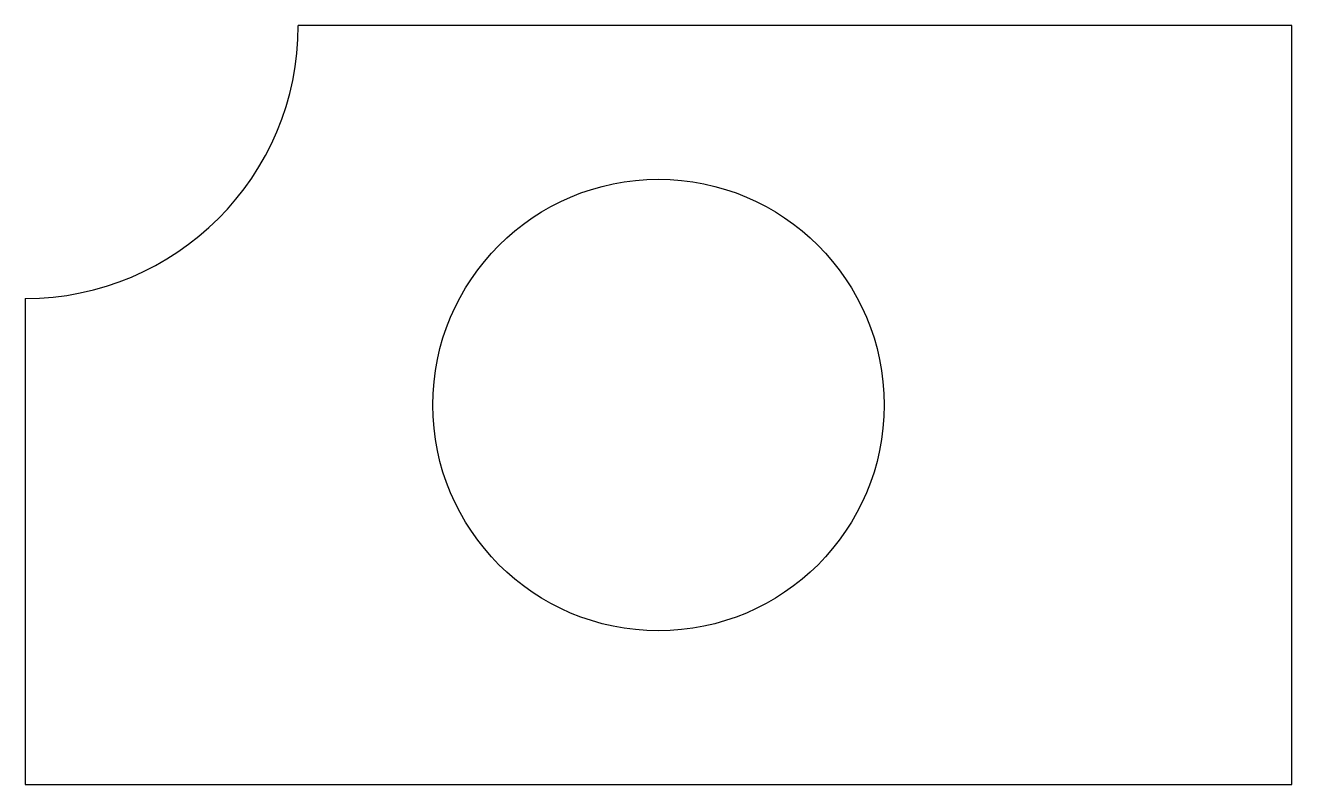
# Model space of a CAD drawing. Header units: millimetres. Extents: x 42 to 188, y 117 to 205.
import ezdxf

# ---------------------------------------------------------------- set-up
doc = ezdxf.new("R2010")
doc.units = ezdxf.units.MM

msp = doc.modelspace()

# ---------------------------------------------------------------- linework, layer by layer
msp.add_lwpolyline([(42.19, 173.32), (42.19, 117.38), (187.99, 117.38), (187.99, 204.75), (73.62, 204.75)])
msp.add_circle((115.09, 161.06), 25.98)
msp.add_arc((42.19, 204.75), 31.43, 270, 360)

doc.saveas('drawing.dxf')
